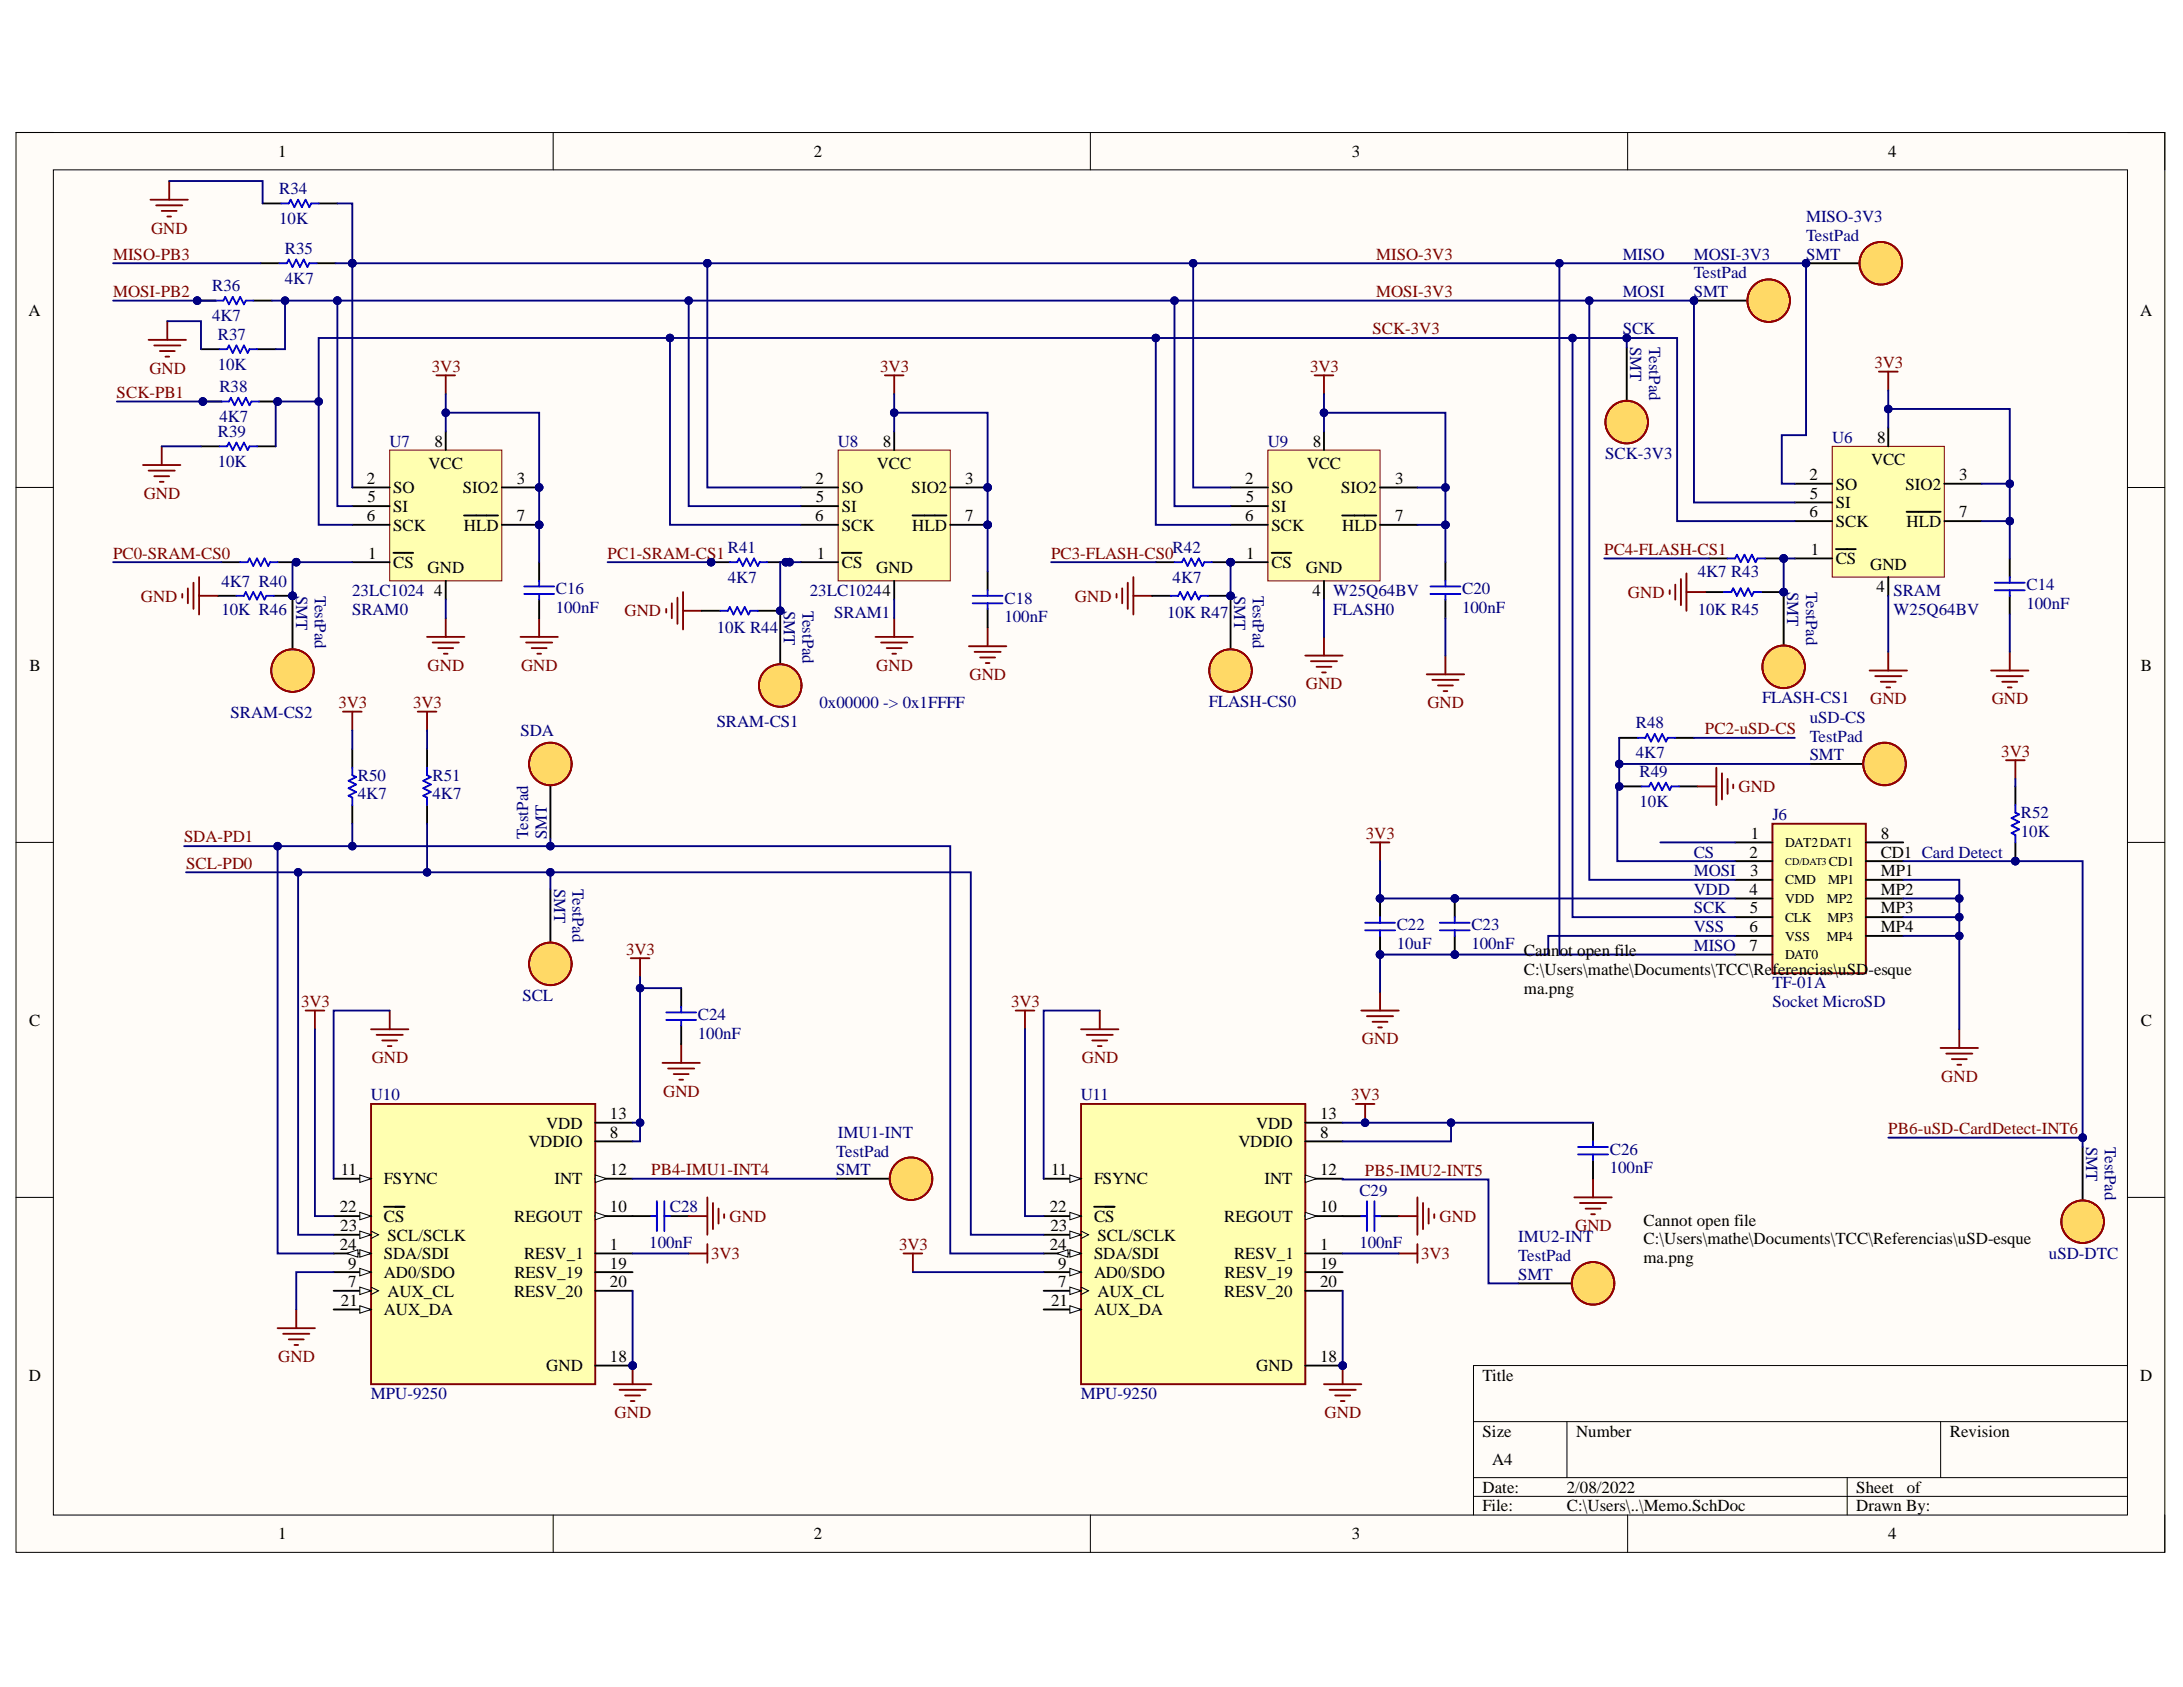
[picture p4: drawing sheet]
<svg xmlns="http://www.w3.org/2000/svg" width="279mm" height="216mm" viewBox="0 0 279 216" stroke-linecap="round" stroke-linejoin="round" font-family="sans-serif">
<defs><g id="words">
<g font-size="2.2">
<text x="35.6" y="20.1">1</text>
<text x="104.2" y="20.1">2</text>
<text x="173" y="20.1">3</text>
<text x="241.7" y="20.1">4</text>
<text x="3.6" y="40.4">A</text>
<text x="273.9" y="40.4">A</text>
<text x="54.8" y="60">VCC</text>
<text x="55.6" y="57.2">8</text>
<text x="112.2" y="60">VCC</text>
<text x="113" y="57.2">8</text>
<text x="167.3" y="60">VCC</text>
<text x="168" y="57.2">8</text>
<text x="239.5" y="59.5">VCC</text>
<text x="240.2" y="56.7">8</text>
<text x="46.9" y="61.9">2</text>
<text x="47" y="64.3">5</text>
<text x="50.3" y="63.1">SO</text>
<text x="50.3" y="65.5">SI</text>
<text x="59.2" y="63.1">SIO2</text>
<text x="66.1" y="61.9">3</text>
<text x="104.4" y="61.9">2</text>
<text x="104.4" y="64.3">5</text>
<text x="107.8" y="63.1">SO</text>
<text x="107.8" y="65.5">SI</text>
<text x="116.7" y="63.1">SIO2</text>
<text x="123.5" y="61.9">3</text>
<text x="159.3" y="61.9">2</text>
<text x="159.4" y="64.3">5</text>
<text x="162.7" y="63.1">SO</text>
<text x="162.7" y="65.5">SI</text>
<text x="171.7" y="63.1">SIO2</text>
<text x="178.5" y="61.9">3</text>
<text x="231.6" y="61.4">2</text>
<text x="231.6" y="63.8">5</text>
<text x="235" y="62.7">SO</text>
<text x="235" y="65">SI</text>
<text x="243.9" y="62.7">SIO2</text>
<text x="250.7" y="61.4">3</text>
<text x="46.9" y="66.7">6</text>
<text x="47.1" y="71.5">1</text>
<text x="50.3" y="67.9">SCK</text>
<text x="59.4" y="67.9">HLD</text>
<text x="66.1" y="66.7">7</text>
<text x="104.3" y="66.7">6</text>
<text x="104.5" y="71.5">1</text>
<text x="107.8" y="67.9">SCK</text>
<text x="116.8" y="67.9">HLD</text>
<text x="123.5" y="66.7">7</text>
<text x="159.3" y="66.7">6</text>
<text x="159.5" y="71.5">1</text>
<text x="162.7" y="67.9">SCK</text>
<text x="171.8" y="67.9">HLD</text>
<text x="178.5" y="66.7">7</text>
<text x="231.6" y="66.2">6</text>
<text x="231.7" y="71">1</text>
<text x="235" y="67.4">SCK</text>
<text x="244" y="67.4">HLD</text>
<text x="250.7" y="66.2">7</text>
<text x="50.3" y="72.7">CS</text>
<text x="54.7" y="73.4">GND</text>
<text x="55.6" y="76.3">4</text>
<text x="107.8" y="72.7">CS</text>
<text x="112.2" y="73.4">GND</text>
<text x="162.7" y="72.7">CS</text>
<text x="167.1" y="73.4">GND</text>
<text x="168" y="76.3">4</text>
<text x="235" y="72.2">CS</text>
<text x="239.4" y="72.9">GND</text>
<text x="240.2" y="75.8">4</text>
<text x="3.8" y="85.8">B</text>
<text x="274" y="85.8">B</text>
<text x="224.1" y="107.3">1</text>
<text x="240.7" y="107.3">8</text>
<text x="223.9" y="109.8">2</text>
<text x="224" y="112.1">3</text>
<text x="240.7" y="109.8">CD1 Card Detect</text>
<text x="240.7" y="112.1">MP1</text>
<text x="223.9" y="114.5">4</text>
<text x="223.9" y="119.3">6</text>
<text x="224" y="116.9">5</text>
<text x="240.7" y="114.5">MP2</text>
<text x="240.7" y="116.9">MP3</text>
<text x="240.7" y="119.3">MP4</text>
<text x="195" y="122.4">Cannot open file</text>
<text x="195" y="124.8">C:\Users\mathe\Documents\TCC\Referencias\uSD-esque</text>
<text x="223.9" y="121.7">7</text>
<text x="3.7" y="131.3">C</text>
<text x="195" y="127.2">ma.png</text>
<text x="274" y="131.3">C</text>
<text x="78.1" y="143.2">13</text>
<text x="168.9" y="143.2">13</text>
<text x="67.6" y="146.8">VDDIO</text>
<text x="69.9" y="144.4">VDD</text>
<text x="78.1" y="145.6">8</text>
<text x="158.5" y="146.8">VDDIO</text>
<text x="160.8" y="144.4">VDD</text>
<text x="168.9" y="145.6">8</text>
<text x="43.5" y="155.2">22</text>
<text x="43.6" y="150.4">11</text>
<text x="49.1" y="151.6">FSYNC</text>
<text x="71" y="151.6">INT</text>
<text x="78.1" y="150.4">12</text>
<text x="78.1" y="155.2">10</text>
<text x="134.4" y="155.2">22</text>
<text x="134.5" y="150.4">11</text>
<text x="140" y="151.6">FSYNC</text>
<text x="161.8" y="151.6">INT</text>
<text x="168.9" y="150.4">12</text>
<text x="168.9" y="155.2">10</text>
<text x="43.5" y="159.9">24</text>
<text x="43.6" y="157.6">23</text>
<text x="49.1" y="156.3">CS</text>
<text x="49.1" y="161.2">SDA/SDI</text>
<text x="49.6" y="158.8">SCL/SCLK</text>
<text x="65.8" y="156.3">REGOUT</text>
<text x="67.1" y="161.2">RESV_1</text>
<text x="78.1" y="159.9">1</text>
<text x="134.4" y="159.9">24</text>
<text x="134.4" y="157.6">23</text>
<text x="140" y="156.3">CS</text>
<text x="140" y="161.2">SDA/SDI</text>
<text x="140.5" y="158.8">SCL/SCLK</text>
<text x="156.7" y="156.3">REGOUT</text>
<text x="158" y="161.2">RESV_1</text>
<text x="168.9" y="159.9">1</text>
<text x="210.3" y="156.9">Cannot open file</text>
<text x="210.3" y="159.2">C:\Users\mathe\Documents\TCC\Referencias\uSD-esque</text>
<text x="210.3" y="161.6">ma.png</text>
<text x="43.6" y="167.1">21</text>
<text x="44.6" y="162.4">9</text>
<text x="44.6" y="164.7">7</text>
<text x="49.1" y="163.5">AD0/SDO</text>
<text x="49.6" y="165.9">AUX_CL</text>
<text x="65.8" y="165.9">RESV_20</text>
<text x="65.8" y="163.5">RESV_19</text>
<text x="78.1" y="162.4">19</text>
<text x="78.1" y="164.7">20</text>
<text x="134.5" y="167.1">21</text>
<text x="135.5" y="162.4">9</text>
<text x="135.5" y="164.7">7</text>
<text x="140" y="163.5">AD0/SDO</text>
<text x="140.5" y="165.9">AUX_CL</text>
<text x="156.7" y="165.9">RESV_20</text>
<text x="156.7" y="163.5">RESV_19</text>
<text x="168.9" y="162.4">19</text>
<text x="168.9" y="164.7">20</text>
<text x="49.1" y="168.3">AUX_DA</text>
<text x="140" y="168.3">AUX_DA</text>
<text x="3.7" y="176.7">D</text>
<text x="69.9" y="175.5">GND</text>
<text x="78.1" y="174.3">18</text>
<text x="160.8" y="175.5">GND</text>
<text x="168.9" y="174.3">18</text>
<text x="189.8" y="176.7">Title</text>
<text x="273.9" y="176.7">D</text>
<text x="189.8" y="183.9">Size</text>
<text x="201.7" y="183.9">Number</text>
<text x="249.6" y="183.9">Revision</text>
<text x="189.8" y="191">Date:</text>
<text x="191" y="187.5">A4</text>
<text x="200.5" y="191">2/08/2022</text>
<text x="237.6" y="191">Sheet</text>
<text x="244" y="191">of</text>
<text x="35.6" y="197">1</text>
<text x="104.2" y="197">2</text>
<text x="173" y="197">3</text>
<text x="189.8" y="193.4">File:</text>
<text x="200.5" y="193.4">C:\Users\..\Memo.SchDoc</text>
<text x="237.6" y="193.4">Drawn By:</text>
<text x="241.7" y="197">4</text>
</g>
<g font-size="2.2" fill="#800000">
<text x="19.3" y="29.9">GND</text>
<text x="14.5" y="33.2">MISO-PB3</text>
<text x="176.1" y="33.2">MISO-3V3</text>
<text x="14.5" y="38">MOSI-PB2</text>
<text x="176.1" y="38">MOSI-3V3</text>
<text x="19.1" y="47.8">GND</text>
<text x="55.3" y="47.6">3V3</text>
<text x="112.7" y="47.6">3V3</text>
<text x="167.7" y="47.6">3V3</text>
<text x="175.7" y="42.8">SCK-3V3</text>
<text x="239.9" y="47.1">3V3</text>
<text x="14.9" y="50.9">SCK-PB1</text>
<text x="18.4" y="63.8">GND</text>
<text x="14.5" y="71.5">PC0-SRAM-CS0</text>
<text x="77.8" y="71.5">PC1-SRAM-CS1</text>
<text x="134.5" y="71.5">PC3-FLASH-CS0</text>
<text x="205.3" y="71">PC4-FLASH-CS1</text>
<text x="18" y="77">GND</text>
<text x="137.6" y="77">GND</text>
<text x="208.4" y="76.5">GND</text>
<text x="79.9" y="78.9">GND</text>
<text x="54.7" y="85.8">GND</text>
<text x="66.7" y="85.8">GND</text>
<text x="112.2" y="85.8">GND</text>
<text x="124.1" y="87">GND</text>
<text x="167.1" y="88.2">GND</text>
<text x="43.3" y="90.6">3V3</text>
<text x="52.9" y="90.6">3V3</text>
<text x="182.7" y="90.6">GND</text>
<text x="218.2" y="93.9">PC2-uSD-CS</text>
<text x="239.4" y="90.1">GND</text>
<text x="254.9" y="90.1">GND</text>
<text x="222.5" y="101.4">GND</text>
<text x="256.1" y="96.8">3V3</text>
<text x="23.6" y="107.8">SDA-PD1</text>
<text x="174.8" y="107.3">3V3</text>
<text x="23.8" y="111.2">SCL-PD0</text>
<text x="80.1" y="122.2">3V3</text>
<text x="38.5" y="128.9">3V3</text>
<text x="129.4" y="128.9">3V3</text>
<text x="47.6" y="136.1">GND</text>
<text x="138.5" y="136.1">GND</text>
<text x="174.3" y="133.6">GND</text>
<text x="84.9" y="140.4">GND</text>
<text x="172.9" y="140.8">3V3</text>
<text x="248.5" y="138.4">GND</text>
<text x="241.7" y="145.1">PB6-uSD-CardDetect-INT6</text>
<text x="83.4" y="150.4">PB4-IMU1-INT4</text>
<text x="174.7" y="150.5">PB5-IMU2-INT5</text>
<text x="91" y="161.2">3V3</text>
<text x="93.4" y="156.3">GND</text>
<text x="115.1" y="159.9">3V3</text>
<text x="181.9" y="161.2">3V3</text>
<text x="184.3" y="156.3">GND</text>
<text x="201.6" y="157.6">GND</text>
<text x="35.6" y="174.3">GND</text>
<text x="78.7" y="181.5">GND</text>
<text x="169.5" y="181.5">GND</text>
</g>
<g font-size="2.2" fill="#000080">
<text x="35.7" y="24.9">R34</text>
<text x="35.7" y="28.7">10K</text>
<text x="231.2" y="28.5">MISO-3V3</text>
<text x="36.5" y="32.5">R35</text>
<text x="207.7" y="33.2">MISO</text>
<text x="216.8" y="35.6">TestPad</text>
<text x="216.8" y="33.2">MOSI-3V3</text>
<text x="231.2" y="30.9">TestPad</text>
<text x="231.2" y="33.2">SMT</text>
<text x="27.1" y="37.3">R36</text>
<text x="27.1" y="41.1">4K7</text>
<text x="36.5" y="36.4">4K7</text>
<text x="207.7" y="38">MOSI</text>
<text x="216.8" y="38">SMT</text>
<text x="27.9" y="43.5">R37</text>
<text x="27.9" y="47.3">10K</text>
<text x="207.7" y="42.8">SCK</text>
<text x="208.7" y="44.4" transform="rotate(90 208.7 44.4)">SMT</text>
<text x="211.1" y="44.4" transform="rotate(90 211.1 44.4)">TestPad</text>
<text x="28.1" y="50.2">R38</text>
<text x="27.9" y="55.9">R39</text>
<text x="27.9" y="59.8">10K</text>
<text x="28.1" y="54">4K7</text>
<text x="49.9" y="57.2">U7</text>
<text x="107.2" y="57.2">U8</text>
<text x="162.3" y="57.2">U9</text>
<text x="205.4" y="58.7">SCK-3V3</text>
<text x="234.5" y="56.7">U6</text>
<text x="93.2" y="70.8">R41</text>
<text x="150.1" y="70.8">R42</text>
<text x="28.3" y="75.1">4K7 R40</text>
<text x="37.9" y="76.3" transform="rotate(90 37.9 76.3)">SMT</text>
<text x="40.3" y="76.3" transform="rotate(90 40.3 76.3)">TestPad</text>
<text x="45.1" y="76.3">23LC1024</text>
<text x="71.1" y="76">C16</text>
<text x="93.2" y="74.6">4K7</text>
<text x="103.7" y="76.3">23LC10244</text>
<text x="128.6" y="77.2">C18</text>
<text x="150.1" y="74.6">4K7</text>
<text x="158" y="76.3" transform="rotate(90 158 76.3)">SMT</text>
<text x="160.4" y="76.3" transform="rotate(90 160.4 76.3)">TestPad</text>
<text x="170.6" y="76.3">W25Q64BV</text>
<text x="187.1" y="76">C20</text>
<text x="217.3" y="73.9">4K7 R43</text>
<text x="228.7" y="75.8" transform="rotate(90 228.7 75.8)">SMT</text>
<text x="231.2" y="75.8" transform="rotate(90 231.2 75.8)">TestPad</text>
<text x="242.4" y="76.3">SRAM</text>
<text x="259.4" y="75.6">C14</text>
<text x="259.4" y="78">100nF</text>
<text x="28.3" y="78.7">10K R46</text>
<text x="45.1" y="78.7">SRAM0</text>
<text x="71.1" y="78.4">100nF</text>
<text x="91.7" y="81">10K R44</text>
<text x="100.3" y="78.2" transform="rotate(90 100.3 78.2)">SMT</text>
<text x="102.7" y="78.2" transform="rotate(90 102.7 78.2)">TestPad</text>
<text x="106.8" y="79.1">SRAM1</text>
<text x="128.6" y="79.6">100nF</text>
<text x="149.4" y="79.1">10K R47</text>
<text x="170.6" y="78.7">FLASH0</text>
<text x="187.1" y="78.4">100nF</text>
<text x="217.3" y="78.7">10K R45</text>
<text x="242.4" y="78.7">W25Q64BV</text>
<text x="29.5" y="91.8">SRAM-CS2</text>
<text x="66.6" y="94.2">SDA</text>
<text x="91.7" y="93">SRAM-CS1</text>
<text x="104.9" y="90.6">0x00000 -&gt; 0x1FFFF</text>
<text x="154.7" y="90.5">FLASH-CS0</text>
<text x="209.4" y="93.2">R48</text>
<text x="225.5" y="90">FLASH-CS1</text>
<text x="231.6" y="94.9">TestPad</text>
<text x="231.6" y="92.5">uSD-CS</text>
<text x="45.8" y="99.9">R50</text>
<text x="55.4" y="99.9">R51</text>
<text x="209.4" y="97.1">4K7</text>
<text x="209.8" y="99.5">R49</text>
<text x="231.6" y="97.3">SMT</text>
<text x="45.8" y="102.3">4K7</text>
<text x="55.4" y="102.3">4K7</text>
<text x="67.6" y="107.3" transform="rotate(-90 67.6 107.3)">TestPad</text>
<text x="70" y="107.3" transform="rotate(-90 70 107.3)">SMT</text>
<text x="209.8" y="103.3">10K</text>
<text x="226.8" y="105">J6</text>
<text x="258.6" y="104.7">R52</text>
<text x="258.6" y="107.1">10K</text>
<text x="70.9" y="113.8" transform="rotate(90 70.9 113.8)">SMT</text>
<text x="73.3" y="113.8" transform="rotate(90 73.3 113.8)">TestPad</text>
<text x="216.8" y="109.8">CS</text>
<text x="216.8" y="112.1">MOSI</text>
<text x="178.8" y="119.1">C22</text>
<text x="188.3" y="119.1">C23</text>
<text x="216.8" y="114.5">VDD</text>
<text x="216.8" y="116.9">SCK</text>
<text x="216.8" y="119.3">VSS</text>
<text x="178.8" y="121.5">10uF</text>
<text x="188.3" y="121.5">100nF</text>
<text x="216.8" y="121.7">MISO</text>
<text x="66.9" y="128.1">SCL</text>
<text x="89.3" y="130.6">C24</text>
<text x="226.8" y="126.5">TF-01A</text>
<text x="226.8" y="128.9">Socket MicroSD</text>
<text x="89.3" y="132.9">100nF</text>
<text x="47.4" y="140.8">U10</text>
<text x="138.3" y="140.8">U11</text>
<text x="107" y="148">TestPad</text>
<text x="107.2" y="145.6">IMU1-INT</text>
<text x="206" y="147.8">C26</text>
<text x="267" y="146.8" transform="rotate(90 267 146.8)">SMT</text>
<text x="269.4" y="146.8" transform="rotate(90 269.4 146.8)">TestPad</text>
<text x="85.7" y="155.2">C28</text>
<text x="107" y="150.4">SMT</text>
<text x="174" y="153">C29</text>
<text x="206" y="150.1">100nF</text>
<text x="83.1" y="159.7">100nF</text>
<text x="174" y="159.7">100nF</text>
<text x="194.3" y="161.4">TestPad</text>
<text x="194.3" y="159">IMU2-INT</text>
<text x="262.2" y="161.2">uSD-DTC</text>
<text x="194.3" y="163.8">SMT</text>
<text x="47.4" y="179.1">MPU-9250</text>
<text x="138.3" y="179.1">MPU-9250</text>
</g>
<g font-size="1.7">
<text x="228.5" y="108.4">DAT2DAT1</text>
<text x="228.5" y="113.2">CMD</text>
<text x="234" y="113.2">MP1</text>
<text x="234.1" y="110.8">CD1</text>
<text x="228.5" y="115.6">VDD</text>
<text x="228.5" y="118">CLK</text>
<text x="233.8" y="115.6">MP2</text>
<text x="233.9" y="118">MP3</text>
<text x="228.5" y="120.4">VSS</text>
<text x="228.5" y="122.7">DAT0</text>
<text x="233.8" y="120.4">MP4</text>
</g>
<text font-size="1.3" x="228.5" y="110.6">CD/DAT3</text>
</g></defs>
<path d="M2.1 17h275v181.7h-275z" fill-rule="evenodd" fill="#fffcf8"/>
<path d="M2.1 17h275v181.7h-275z" fill="none" stroke="#000" stroke-width=".13"/>
<path d="M6.8 21.7h265.5v172.2h-265.5z" fill-rule="evenodd" fill="#fffcf8"/>
<g fill="none" stroke="#000" stroke-width=".13">
<path d="M2 17h4.8M70.8 17v4.7M139.6 17v4.7M208.3 17v4.7M272.3 17h4.8v4.7M6.8 21.7h265.5v172.2h-265.5zM2 62.4h4.8M272.3 62.4h4.8M2 107.8h4.8M272.3 107.8h4.8M2 153.2h4.8M272.3 153.2h4.8"/>
<path d="M272.3 174.8h-83.7v19.1M70.8 193.9v4.8M139.6 193.9v4.8M188.6 181.9h83.7M188.6 189.1h83.7M188.6 191.5h83.7M200.5 181.9v7.2M208.3 193.9v4.8M236.4 189.1v4.8M248.4 181.9v7.2M277.1 193.9v4.8"/>
</g>
<g fill="none" stroke="#800000" stroke-width=".24">
<path d="M168.3 48h2.3M169.5 48v2.4M57 79.1v2.4M69 79.1v2.4M114.4 79.1v2.4M54.7 81.5h4.7M55.4 82.2h3.3M56.1 82.9h1.9M56.8 83.7h.5M66.6 81.5h4.8M67.3 82.2h3.4M68 82.9h2"/>
<path d="M68.8 83.7h.4M112.1 81.5h4.7M112.8 82.2h3.3M113.5 82.9h1.9M114.2 83.7h.5M124 82.7h4.8M124.7 83.4h3.4M125.4 84.1h2M126.2 84.9h.4M126.4 80.3v2.4M167.1 83.9h4.7M167.8 84.6h3.3"/>
<path d="M168.5 85.3h1.9M169.2 86.1h.5M169.5 81.5v2.4M182.6 86.3h4.8M183.3 87h3.4M184 87.7h2M184.8 88.4h.4M185 83.9v2.4M84.8 136h4.8M85.5 136.7h3.4M86.2 137.5h1.9M86.9 138.2h.5"/>
<path d="M87.2 133.6v2.4"/>
</g>
<path d="M45.1 95.9v2.3M54.7 95.9v2.3M45.1 103v2.4M54.7 103v2.4" fill="none" stroke="#000" stroke-width=".24"/>
<path d="M45.1 98.2v1l.5 .2-1 .5 1 .5-1 .5 1 .5-1 .4 .5 .3v.9M54.7 98.2v1l.4 .2-.9 .5 .9 .5-.9 .5 .9 .5-.9 .4 .5 .3v.9" fill="none" stroke="#00f" stroke-width=".24"/>
<circle cx="69" cy="62.4" r=".48" fill="#000080"/>
<circle cx="69" cy="62.4" r=".48" fill="none" stroke="#000080" stroke-width=".13"/>
<circle cx="69" cy="67.2" r=".48" fill="#000080"/>
<circle cx="69" cy="67.2" r=".48" fill="none" stroke="#000080" stroke-width=".13"/>
<path d="M49.9 57.6h14.3v16.7h-14.3z" fill-rule="evenodd" fill="#ffffb0"/>
<path d="M49.9 57.6h14.3v16.7h-14.3z" fill="none" stroke="#800000" stroke-width=".13"/>
<path d="M45.1 71.9h4.8M45.1 62.4h4.8M50.4 70.8h2.5M64.2 62.4h4.8" fill="none" stroke="#000" stroke-width=".24"/>
<circle cx="69" cy="62.4" r=".48" fill="#000080"/>
<circle cx="69" cy="62.4" r=".48" fill="none" stroke="#000080" stroke-width=".13"/>
<path d="M45.1 64.8h4.8M45.1 67.2h4.8M57 74.3v2.4M59.4 66h4.3M64.2 67.2h4.8" fill="none" stroke="#000" stroke-width=".24"/>
<circle cx="69" cy="67.2" r=".48" fill="#000080"/>
<circle cx="69" cy="67.2" r=".48" fill="none" stroke="#000080" stroke-width=".13"/>
<path d="M57 55.2v2.4" fill="none" stroke="#000" stroke-width=".24"/>
<circle cx="126.4" cy="62.4" r=".48" fill="#000080"/>
<circle cx="126.4" cy="62.4" r=".48" fill="none" stroke="#000080" stroke-width=".13"/>
<circle cx="126.4" cy="67.2" r=".48" fill="#000080"/>
<circle cx="126.4" cy="67.2" r=".48" fill="none" stroke="#000080" stroke-width=".13"/>
<path d="M107.3 57.6h14.3v16.7h-14.3z" fill-rule="evenodd" fill="#ffffb0"/>
<path d="M107.3 57.6h14.3v16.7h-14.3z" fill="none" stroke="#800000" stroke-width=".13"/>
<path d="M102.5 71.9h4.8M102.5 62.4h4.8M107.7 70.8h2.6M121.6 62.4h4.8" fill="none" stroke="#000" stroke-width=".24"/>
<circle cx="126.4" cy="62.4" r=".48" fill="#000080"/>
<circle cx="126.4" cy="62.4" r=".48" fill="none" stroke="#000080" stroke-width=".13"/>
<path d="M102.5 64.8h4.8M102.5 67.2h4.8M114.4 74.3v2.4M116.8 66h4.3M121.6 67.2h4.8" fill="none" stroke="#000" stroke-width=".24"/>
<circle cx="126.4" cy="67.2" r=".48" fill="#000080"/>
<circle cx="126.4" cy="67.2" r=".48" fill="none" stroke="#000080" stroke-width=".13"/>
<path d="M114.4 55.2v2.4" fill="none" stroke="#000" stroke-width=".24"/>
<circle cx="157.5" cy="71.9" r=".48" fill="#000080"/>
<circle cx="157.5" cy="71.9" r=".48" fill="none" stroke="#000080" stroke-width=".13"/>
<path d="M162.3 57.6h14.3v16.7h-14.3z" fill-rule="evenodd" fill="#ffffb0"/>
<path d="M162.3 57.6h14.3v16.7h-14.3z" fill="none" stroke="#800000" stroke-width=".13"/>
<path d="M157.5 71.9h4.8M162.8 70.8h2.5" fill="none" stroke="#000" stroke-width=".24"/>
<circle cx="157.5" cy="71.9" r=".48" fill="#000080"/>
<circle cx="157.5" cy="71.9" r=".48" fill="none" stroke="#000080" stroke-width=".13"/>
<path d="M169.5 55.2v2.4M157.5 62.4h4.8M157.5 64.8h4.8M157.5 67.2h4.8M169.5 74.3v2.4M171.8 66h4.3M176.6 62.4h4.8M176.6 67.2h4.8" fill="none" stroke="#000" stroke-width=".24"/>
<path d="M234.5 57.1h14.4v16.8h-14.4z" fill-rule="evenodd" fill="#ffffb0"/>
<path d="M234.5 57.1h14.4v16.8h-14.4z" fill="none" stroke="#800000" stroke-width=".13"/>
<g fill="none" stroke="#000" stroke-width=".24">
<path d="M241.7 54.7v2.4M69 71.9v2.4M69 76.7v2.4M229.7 71.5h4.8M229.7 61.9h4.8M229.7 64.3h4.8M229.7 66.7h4.8M235 70.3h2.5M241.7 73.9v2.4M244 65.5h4.4M248.9 61.9h4.7M248.9 66.7h4.7"/>
<path d="M257.2 71.5v2.4M257.2 76.3v2.3M87.2 126.5v2.4M87.2 131.2v2.4"/>
</g>
<path d="M240.5 47.6h2.4M241.7 47.6v2.3M239.3 85.8h4.8M240 86.5h3.4M240.7 87.3h1.9M241.4 88h.5M241.7 83.4v2.4M254.8 85.8h4.8M255.5 86.5h3.4M256.3 87.3h1.9M257 88h.5M257.2 83.4v2.4" fill="none" stroke="#800000" stroke-width=".24"/>
<path d="M67.1 76h3.8M67.1 75.1h3.8M69 74.3v.8M69 76v.7M255.3 75.5h3.8M255.3 74.6h3.8M257.2 73.9v.7M257.2 75.5v.8M85.3 130.5h3.8M85.3 129.6h3.8M87.2 128.9v.7M87.2 130.5v.7" fill="none" stroke="#00f" stroke-width=".24"/>
<path d="M226.9 105.4h11.9v19.2h-11.9z" fill-rule="evenodd" fill="#ffffb0"/>
<g fill="none" stroke="#800000" stroke-width=".24">
<path d="M175.4 107.8h2.4M176.6 107.8v2.4M226.9 105.4h11.9v19.2h-11.9zM174.2 129.3h4.8M175 130h3.3M175.7 130.8h1.9M176.4 131.5h.5M176.6 126.9v2.4M248.4 134.1h4.8M249.1 134.8h3.3M249.8 135.5h1.9M250.5 136.3h.5"/>
<path d="M250.8 131.7v2.4"/>
</g>
<g fill="none" stroke="#000" stroke-width=".24">
<path d="M222.1 107.8h4.8M222.1 110.2h4.8M222.1 112.6h4.8M222.1 115h4.8M222.1 117.4h4.8M222.1 119.8h4.8M238.8 107.8h4.8M238.8 110.2h4.8M238.8 112.6h4.8M238.8 115h4.8M238.8 117.4h4.8M238.8 119.8h4.8"/>
<path d="M222.1 122.2h4.8"/>
</g>
<circle cx="176.6" cy="115" r=".48" fill="#000080"/>
<circle cx="176.6" cy="115" r=".48" fill="none" stroke="#000080" stroke-width=".13"/>
<circle cx="176.6" cy="122.2" r=".48" fill="#000080"/>
<circle cx="176.6" cy="122.2" r=".48" fill="none" stroke="#000080" stroke-width=".13"/>
<path d="M176.6 115v2.4" fill="none" stroke="#000" stroke-width=".24"/>
<circle cx="176.6" cy="115" r=".48" fill="#000080"/>
<circle cx="176.6" cy="115" r=".48" fill="none" stroke="#000080" stroke-width=".13"/>
<path d="M176.6 119.8v2.4" fill="none" stroke="#000" stroke-width=".24"/>
<circle cx="176.6" cy="122.2" r=".48" fill="#000080"/>
<circle cx="176.6" cy="122.2" r=".48" fill="none" stroke="#000080" stroke-width=".13"/>
<path d="M174.7 119.1h3.8M174.7 118.1h3.8M176.6 117.4v.7M176.6 119.1v.7" fill="none" stroke="#00f" stroke-width=".24"/>
<circle cx="186.2" cy="115" r=".48" fill="#000080"/>
<circle cx="186.2" cy="115" r=".48" fill="none" stroke="#000080" stroke-width=".13"/>
<circle cx="186.2" cy="122.2" r=".48" fill="#000080"/>
<circle cx="186.2" cy="122.2" r=".48" fill="none" stroke="#000080" stroke-width=".13"/>
<path d="M186.2 115v2.4" fill="none" stroke="#000" stroke-width=".24"/>
<circle cx="186.2" cy="115" r=".48" fill="#000080"/>
<circle cx="186.2" cy="115" r=".48" fill="none" stroke="#000080" stroke-width=".13"/>
<path d="M186.2 119.8v2.4" fill="none" stroke="#000" stroke-width=".24"/>
<circle cx="186.2" cy="122.2" r=".48" fill="#000080"/>
<circle cx="186.2" cy="122.2" r=".48" fill="none" stroke="#000080" stroke-width=".13"/>
<path d="M184.3 119.1h3.8M184.3 118.1h3.8M186.2 117.4v.7M186.2 119.1v.7" fill="none" stroke="#00f" stroke-width=".24"/>
<circle cx="257.9" cy="110.2" r=".48" fill="#000080"/>
<circle cx="257.9" cy="110.2" r=".48" fill="none" stroke="#000080" stroke-width=".13"/>
<path d="M257.9 100.6v2.4M257.9 107.8v2.4" fill="none" stroke="#000" stroke-width=".24"/>
<circle cx="257.9" cy="110.2" r=".48" fill="#000080"/>
<circle cx="257.9" cy="110.2" r=".48" fill="none" stroke="#000080" stroke-width=".13"/>
<path d="M257.9 103v1l.5 .2-.9 .5 .9 .5-.9 .5 .9 .4-.9 .5 .4 .3v.9" fill="none" stroke="#00f" stroke-width=".24"/>
<path d="M55.9 48h2.3M57 48v2.4M113.3 48h2.3M114.4 48v2.4M256.8 97.3h2.3M257.9 97.3v2.4" fill="none" stroke="#800000" stroke-width=".24"/>
<circle cx="81" cy="174.8" r=".48" fill="#000080"/>
<circle cx="81" cy="174.8" r=".48" fill="none" stroke="#000080" stroke-width=".13"/>
<path d="M47.5 141.3h28.7v35.8h-28.7z" fill-rule="evenodd" fill="#ffffb0"/>
<path d="M47.5 141.3h28.7v35.8h-28.7z" fill="none" stroke="#800000" stroke-width=".24"/>
<path d="M42.7 150.9h4.8" fill="none" stroke="#000" stroke-width=".24"/>
<path d="M46 150.4l1.5 .5-1.5 .4z" fill="#f8fcff"/>
<path d="M46 150.4l1.5 .5-1.5 .4z" fill="none" stroke="#000" stroke-width=".13"/>
<path d="M42.7 155.6h4.8" fill="none" stroke="#000" stroke-width=".24"/>
<path d="M46 155.2l1.5 .4-1.5 .5z" fill="#f8fcff"/>
<path d="M46 155.2l1.5 .4-1.5 .5z" fill="none" stroke="#000" stroke-width=".13"/>
<path d="M42.7 158h4.8M49.2 154.4h2.6" fill="none" stroke="#000" stroke-width=".24"/>
<path d="M46 157.5l1.5 .5-1.5 .5z" fill="#f8fcff"/>
<path d="M46 157.5l1.5 .5-1.5 .5zM47.5 157.5l.9 .5-.9 .5" fill="none" stroke="#000" stroke-width=".13"/>
<path d="M42.7 160.4h4.8" fill="none" stroke="#000" stroke-width=".24"/>
<path d="M46 159.9l1.5 .5-1.5 .5z" fill="#f8fcff"/>
<path d="M46 159.9l1.5 .5-1.5 .5z" fill="none" stroke="#000" stroke-width=".13"/>
<path d="M44.4 160.4l1.4-.5v1z" fill="#f8fcff"/>
<path d="M44.4 160.4l1.4-.5v1z" fill="none" stroke="#000" stroke-width=".13"/>
<path d="M42.7 162.8h4.8" fill="none" stroke="#000" stroke-width=".24"/>
<path d="M46 162.3l1.5 .5-1.5 .5z" fill="#f8fcff"/>
<path d="M46 162.3l1.5 .5-1.5 .5z" fill="none" stroke="#000" stroke-width=".13"/>
<path d="M42.7 165.2h4.8" fill="none" stroke="#000" stroke-width=".24"/>
<path d="M46 164.7l1.5 .5-1.5 .5z" fill="#f8fcff"/>
<path d="M46 164.7l1.5 .5-1.5 .5zM47.5 164.7l.9 .5-.9 .5" fill="none" stroke="#000" stroke-width=".13"/>
<path d="M42.7 167.6h4.8" fill="none" stroke="#000" stroke-width=".24"/>
<path d="M46 167.1l1.5 .5-1.5 .5z" fill="#f8fcff"/>
<path d="M46 167.1l1.5 .5-1.5 .5z" fill="none" stroke="#000" stroke-width=".13"/>
<path d="M76.2 143.7h4.8M76.2 146.1h4.8M76.2 150.9h4.8" fill="none" stroke="#000" stroke-width=".24"/>
<path d="M76.2 150.4l1.4 .5-1.4 .4z" fill="#f8fcff"/>
<path d="M76.2 150.4l1.4 .5-1.4 .4z" fill="none" stroke="#000" stroke-width=".13"/>
<path d="M76.2 155.6h4.8" fill="none" stroke="#000" stroke-width=".24"/>
<path d="M76.2 155.2l1.4 .4-1.4 .5z" fill="#f8fcff"/>
<path d="M76.2 155.2l1.4 .4-1.4 .5z" fill="none" stroke="#000" stroke-width=".13"/>
<path d="M76.2 160.4h4.8M76.2 162.8h4.8M76.2 165.2h4.8M76.2 174.8h4.8" fill="none" stroke="#000" stroke-width=".24"/>
<circle cx="81" cy="174.8" r=".48" fill="#000080"/>
<circle cx="81" cy="174.8" r=".48" fill="none" stroke="#000080" stroke-width=".13"/>
<path d="M43.9 91.1h2.4M45.1 91.1v2.4M53.5 91.1h2.4M54.7 91.1v2.4M80.7 122.6h2.4M81.9 122.6v2.4M78.6 177.1h4.8M79.3 177.9h3.3M80 178.6h1.9M80.7 179.3h.5M81 174.8v2.3" fill="none" stroke="#800000" stroke-width=".24"/>
<circle cx="81" cy="174.8" r=".48" fill="#000080"/>
<circle cx="81" cy="174.8" r=".48" fill="none" stroke="#000080" stroke-width=".13"/>
<path d="M81 155.6h2.4M85.7 155.6h2.4M203.9 143.7v2.4M203.9 148.5v2.4" fill="none" stroke="#000" stroke-width=".24"/>
<path d="M83.4 155.6h.7M84.1 153.7v3.8M85 153.7v3.8M85 155.6h.7M202 147.7h3.8M202 146.8h3.8M203.9 146.1v.7M203.9 147.7v.8" fill="none" stroke="#00f" stroke-width=".24"/>
<g fill="none" stroke="#800000" stroke-width=".24">
<path d="M39.1 129.3h2.4M40.3 129.3v2.4M47.5 131.7h4.8M48.2 132.4h3.4M48.9 133.2h1.9M49.6 133.9h.5M49.9 129.3v2.4M88.1 155.6h2.4M90.5 153.2v4.8M91.3 154v3.3M92 154.7v1.9M92.7 155.4v.5"/>
<path d="M201.5 153.2h4.8M202.2 154h3.4M202.9 154.7h2M203.7 155.4h.4M203.9 150.9v2.3"/>
</g>
<circle cx="171.8" cy="174.8" r=".48" fill="#000080"/>
<circle cx="171.8" cy="174.8" r=".48" fill="none" stroke="#000080" stroke-width=".13"/>
<path d="M138.4 141.3h28.7v35.8h-28.7z" fill-rule="evenodd" fill="#ffffb0"/>
<path d="M138.4 141.3h28.7v35.8h-28.7z" fill="none" stroke="#800000" stroke-width=".24"/>
<path d="M133.6 150.9h4.8" fill="none" stroke="#000" stroke-width=".24"/>
<path d="M136.9 150.4l1.5 .5-1.5 .4z" fill="#f8fcff"/>
<path d="M136.9 150.4l1.5 .5-1.5 .4z" fill="none" stroke="#000" stroke-width=".13"/>
<path d="M133.6 155.6h4.8" fill="none" stroke="#000" stroke-width=".24"/>
<path d="M136.9 155.2l1.5 .4-1.5 .5z" fill="#f8fcff"/>
<path d="M136.9 155.2l1.5 .4-1.5 .5z" fill="none" stroke="#000" stroke-width=".13"/>
<path d="M133.6 158h4.8M140 154.4h2.7" fill="none" stroke="#000" stroke-width=".24"/>
<path d="M136.9 157.5l1.5 .5-1.5 .5z" fill="#f8fcff"/>
<path d="M136.9 157.5l1.5 .5-1.5 .5zM138.4 157.5l.9 .5-.9 .5" fill="none" stroke="#000" stroke-width=".13"/>
<path d="M133.6 160.4h4.8" fill="none" stroke="#000" stroke-width=".24"/>
<path d="M136.9 159.9l1.5 .5-1.5 .5z" fill="#f8fcff"/>
<path d="M136.9 159.9l1.5 .5-1.5 .5z" fill="none" stroke="#000" stroke-width=".13"/>
<path d="M135.3 160.4l1.4-.5v1z" fill="#f8fcff"/>
<path d="M135.3 160.4l1.4-.5v1z" fill="none" stroke="#000" stroke-width=".13"/>
<path d="M133.6 162.8h4.8" fill="none" stroke="#000" stroke-width=".24"/>
<path d="M136.9 162.3l1.5 .5-1.5 .5z" fill="#f8fcff"/>
<path d="M136.9 162.3l1.5 .5-1.5 .5z" fill="none" stroke="#000" stroke-width=".13"/>
<path d="M133.6 165.2h4.8" fill="none" stroke="#000" stroke-width=".24"/>
<path d="M136.9 164.7l1.5 .5-1.5 .5z" fill="#f8fcff"/>
<path d="M136.9 164.7l1.5 .5-1.5 .5zM138.4 164.7l.9 .5-.9 .5" fill="none" stroke="#000" stroke-width=".13"/>
<path d="M133.6 167.6h4.8" fill="none" stroke="#000" stroke-width=".24"/>
<path d="M136.9 167.1l1.5 .5-1.5 .5z" fill="#f8fcff"/>
<path d="M136.9 167.1l1.5 .5-1.5 .5z" fill="none" stroke="#000" stroke-width=".13"/>
<path d="M167.1 143.7h4.7M167.1 146.1h4.7M167.1 150.9h4.7" fill="none" stroke="#000" stroke-width=".24"/>
<path d="M167.1 150.4l1.4 .5-1.4 .4z" fill="#f8fcff"/>
<path d="M167.1 150.4l1.4 .5-1.4 .4z" fill="none" stroke="#000" stroke-width=".13"/>
<path d="M167.1 155.6h4.7" fill="none" stroke="#000" stroke-width=".24"/>
<path d="M167.1 155.2l1.4 .4-1.4 .5z" fill="#f8fcff"/>
<path d="M167.1 155.2l1.4 .4-1.4 .5z" fill="none" stroke="#000" stroke-width=".13"/>
<path d="M167.1 160.4h4.7M167.1 162.8h4.7M167.1 165.2h4.7M167.1 174.8h4.7" fill="none" stroke="#000" stroke-width=".24"/>
<circle cx="171.8" cy="174.8" r=".48" fill="#000080"/>
<circle cx="171.8" cy="174.8" r=".48" fill="none" stroke="#000080" stroke-width=".13"/>
<path d="M169.5 177.1h4.7M170.2 177.9h3.3M170.9 178.6h1.9M171.6 179.3h.5M171.8 174.8v2.3" fill="none" stroke="#800000" stroke-width=".24"/>
<circle cx="171.8" cy="174.8" r=".48" fill="#000080"/>
<circle cx="171.8" cy="174.8" r=".48" fill="none" stroke="#000080" stroke-width=".13"/>
<path d="M171.8 155.6h2.4M176.6 155.6h2.4" fill="none" stroke="#000" stroke-width=".24"/>
<path d="M174.2 155.6h.8M175 153.7v3.9M175.9 153.7v3.9M175.9 155.6h.7" fill="none" stroke="#00f" stroke-width=".24"/>
<g fill="none" stroke="#800000" stroke-width=".24">
<path d="M130 129.3h2.4M131.2 129.3v2.4M138.4 131.7h4.7M139.1 132.4h3.3M139.8 133.2h1.9M140.5 133.9h.5M140.8 129.3v2.4M179 155.6h2.4M181.4 153.2v4.8M182.1 154v3.3M182.8 154.7v1.9M183.6 155.4v.5"/>
<path d="M35.5 170h4.8M36.2 170.7h3.4M37 171.4h1.9M37.7 172.1h.5M37.9 167.6v2.4M115.6 160.4h2.4M116.8 160.4v2.4"/>
</g>
<circle cx="25.2" cy="38.5" r=".48" fill="#000080"/>
<circle cx="25.2" cy="38.5" r=".48" fill="none" stroke="#000080" stroke-width=".13"/>
<path d="M25.2 38.5h2.4" fill="none" stroke="#000" stroke-width=".24"/>
<circle cx="25.2" cy="38.5" r=".48" fill="#000080"/>
<circle cx="25.2" cy="38.5" r=".48" fill="none" stroke="#000080" stroke-width=".13"/>
<path d="M32.4 38.5h2.4" fill="none" stroke="#000" stroke-width=".24"/>
<path d="M27.6 38.5h1l.2-.5 .5 .9 .5-.9 .5 .9 .4-.9 .5 .9 .3-.4h.9" fill="none" stroke="#00f" stroke-width=".24"/>
<circle cx="26" cy="51.4" r=".48" fill="#000080"/>
<circle cx="26" cy="51.4" r=".48" fill="none" stroke="#000080" stroke-width=".13"/>
<circle cx="35.5" cy="51.4" r=".48" fill="#000080"/>
<circle cx="35.5" cy="51.4" r=".48" fill="none" stroke="#000080" stroke-width=".13"/>
<path d="M26 51.4h2.3" fill="none" stroke="#000" stroke-width=".24"/>
<circle cx="26" cy="51.4" r=".48" fill="#000080"/>
<circle cx="26" cy="51.4" r=".48" fill="none" stroke="#000080" stroke-width=".13"/>
<path d="M33.1 51.4h2.4" fill="none" stroke="#000" stroke-width=".24"/>
<circle cx="35.5" cy="51.4" r=".48" fill="#000080"/>
<circle cx="35.5" cy="51.4" r=".48" fill="none" stroke="#000080" stroke-width=".13"/>
<path d="M28.3 51.4h1l.2-.5 .5 1 .5-1 .5 1 .5-1 .4 1 .3-.5h.9" fill="none" stroke="#00f" stroke-width=".24"/>
<path d="M90.5 159.2v2.4M88.1 160.4h2.4" fill="none" stroke="#800000" stroke-width=".24"/>
<circle cx="37.9" cy="71.9" r=".48" fill="#000080"/>
<circle cx="37.9" cy="71.9" r=".48" fill="none" stroke="#000080" stroke-width=".13"/>
<path d="M35.5 71.9h2.4" fill="none" stroke="#000" stroke-width=".24"/>
<circle cx="37.9" cy="71.9" r=".48" fill="#000080"/>
<circle cx="37.9" cy="71.9" r=".48" fill="none" stroke="#000080" stroke-width=".13"/>
<path d="M28.3 71.9h2.4" fill="none" stroke="#000" stroke-width=".24"/>
<path d="M30.7 71.9h1l.2-.4 .5 .9 .5-.9 .5 .9 .5-.9 .4 .9 .3-.5h.9" fill="none" stroke="#00f" stroke-width=".24"/>
<circle cx="37.4" cy="76.3" r=".48" fill="#000080"/>
<circle cx="37.4" cy="76.3" r=".48" fill="none" stroke="#000080" stroke-width=".13"/>
<path d="M27.9 76.3h2.4M35 76.3h2.4" fill="none" stroke="#000" stroke-width=".24"/>
<circle cx="37.4" cy="76.3" r=".48" fill="#000080"/>
<circle cx="37.4" cy="76.3" r=".48" fill="none" stroke="#000080" stroke-width=".13"/>
<path d="M30.3 76.3h.9l.3-.5 .4 .9 .5-.9 .5 .9 .5-.9 .5 .9 .2-.4h.9M220.6 75.8h1l.2-.5 .5 1 .5-1 .5 1 .4-1 .5 1 .3-.5h.9" fill="none" stroke="#00f" stroke-width=".24"/>
<g fill="none" stroke="#800000" stroke-width=".24">
<path d="M23.3 76v.5M24 75.3v1.9M24.8 74.6v3.3M25.5 73.9v4.7M25.5 76.3h2.4M85.3 77.9v.5M86 77.2v1.9M86.7 76.5v3.3M87.4 75.8v4.8M87.4 78.2h2.4M142.9 76v.5M143.6 75.3v1.9"/>
<path d="M144.3 74.6v3.3M145.1 76.3h2.3M145.1 73.9v4.7M213.7 75.5v.5M214.4 74.8v1.9M215.1 74.1v3.4M215.8 73.4v4.8M215.8 75.8h2.4"/>
</g>
<path d="M218.2 75.8h2.4M225.4 75.8h2.4" fill="none" stroke="#000" stroke-width=".24"/>
<circle cx="228.3" cy="71.5" r=".48" fill="#000080"/>
<circle cx="228.3" cy="71.5" r=".48" fill="none" stroke="#000080" stroke-width=".13"/>
<path d="M225.9 71.5h2.4" fill="none" stroke="#000" stroke-width=".24"/>
<circle cx="228.3" cy="71.5" r=".48" fill="#000080"/>
<circle cx="228.3" cy="71.5" r=".48" fill="none" stroke="#000080" stroke-width=".13"/>
<g fill="none" stroke="#000" stroke-width=".24">
<path d="M25.7 44.7h2.4M25.7 57.1h2.4M32.9 44.7h2.4M32.9 57.1h2.4M126.4 73.1v2.4M126.4 77.9v2.4M185 71.9v2.4M185 76.7v2.4M218.7 71.5h2.4M207.2 94.4h2.4M214.4 94.4h2.4M207.7 100.6h2.4"/>
<path d="M214.9 100.6h2.4"/>
</g>
<g fill="none" stroke="#00f" stroke-width=".24">
<path d="M28.1 44.7h1l.2-.5 .5 1 .5-1 .4 1 .5-1 .5 1 .2-.5h1M28.1 57.1h1l.2-.5 .5 1 .5-1 .4 1 .5-1 .5 1 .2-.5h1M124.5 77.2h3.8M124.5 76.3h3.8M126.4 75.5v.8M126.4 77.2v.7M183.1 76h3.8M183.1 75.1h3.8M185 74.3v.8M185 76v.7M221.1 71.5h1l.2-.5 .5 .9 .5-.9 .4 .9 .5-.9 .5 .9 .2-.4h1M209.6 94.4h1l.2-.5 .5 1 .5-1 .5 1 .4-1 .5 1 .3-.5h.9"/>
<path d="M210.1 100.6h1l.2-.4 .5 .9 .5-.9 .4 .9 .5-.9 .5 .9 .2-.5h1"/>
</g>
<g fill="none" stroke="#800000" stroke-width=".24">
<path d="M18.3 59.5h4.8M19 43.5h4.8M19.7 44.2h3.4M20.5 44.9h1.9M20.7 57.1v2.4M21.2 45.6h.5M21.4 41.1v2.4M19 60.2h3.4M19.7 60.9h2M20.5 61.7h.4M219.7 98.3v4.7M220.4 99v3.3"/>
<path d="M221.1 99.7v1.9M217.3 100.6h2.4M221.8 100.4v.5M181.4 159.2v2.4M179 160.4h2.4"/>
</g>
<circle cx="100.6" cy="71.9" r=".48" fill="#000080"/>
<circle cx="100.6" cy="71.9" r=".48" fill="none" stroke="#000080" stroke-width=".13"/>
<circle cx="91" cy="71.9" r=".48" fill="#000080"/>
<circle cx="91" cy="71.9" r=".48" fill="none" stroke="#000080" stroke-width=".13"/>
<path d="M98.2 71.9h2.4" fill="none" stroke="#000" stroke-width=".24"/>
<circle cx="100.6" cy="71.9" r=".48" fill="#000080"/>
<circle cx="100.6" cy="71.9" r=".48" fill="none" stroke="#000080" stroke-width=".13"/>
<path d="M91 71.9h2.4" fill="none" stroke="#000" stroke-width=".24"/>
<circle cx="91" cy="71.9" r=".48" fill="#000080"/>
<circle cx="91" cy="71.9" r=".48" fill="none" stroke="#000080" stroke-width=".13"/>
<path d="M92.2 78.2h1l.2-.5 .5 .9 .5-.9 .4 .9 .5-.9 .5 .9 .2-.4h1M93.4 71.9h1l.2-.4 .5 .9 .5-.9 .4 .9 .5-.9 .5 .9 .2-.5h1" fill="none" stroke="#00f" stroke-width=".24"/>
<path d="M89.8 78.2h2.4M97 78.2h2.4" fill="none" stroke="#000" stroke-width=".24"/>
<circle cx="157.5" cy="71.9" r=".48" fill="#000080"/>
<circle cx="157.5" cy="71.9" r=".48" fill="none" stroke="#000080" stroke-width=".13"/>
<path d="M155.1 71.9h2.4" fill="none" stroke="#000" stroke-width=".24"/>
<circle cx="157.5" cy="71.9" r=".48" fill="#000080"/>
<circle cx="157.5" cy="71.9" r=".48" fill="none" stroke="#000080" stroke-width=".13"/>
<path d="M147.4 76.3h2.4M147.9 71.9h2.4M154.6 76.3h2.4" fill="none" stroke="#000" stroke-width=".24"/>
<path d="M149.8 76.3h1l.2-.5 .5 .9 .5-.9 .5 .9 .5-.9 .4 .9 .3-.4h.9M150.3 71.9h1l.2-.4 .5 .9 .5-.9 .5 .9 .4-.9 .5 .9 .2-.5h1" fill="none" stroke="#00f" stroke-width=".24"/>
<path d="M173.5 141.3h2.4M174.7 141.3v2.4" fill="none" stroke="#800000" stroke-width=".24"/>
<circle cx="174.7" cy="143.7" r=".48" fill="#000080"/>
<circle cx="174.7" cy="143.7" r=".48" fill="none" stroke="#000080" stroke-width=".13"/>
<circle cx="37.4" cy="76.3" r=".48" fill="#000080"/>
<circle cx="37.4" cy="76.3" r=".48" fill="none" stroke="#000080" stroke-width=".13"/>
<path d="M37.4 76.3v7.1" fill="none" stroke="#000" stroke-width=".24"/>
<circle cx="37.4" cy="76.3" r=".48" fill="#000080"/>
<circle cx="37.4" cy="76.3" r=".48" fill="none" stroke="#000080" stroke-width=".13"/>
<circle cx="37.4" cy="85.8" r="2.75" fill="#ffd966"/>
<circle cx="37.4" cy="85.8" r="2.75" fill="none" stroke="#f1c232" stroke-width=".13"/>
<circle cx="37.4" cy="85.8" r="2.72" fill="none" stroke="#980000" stroke-width=".24"/>
<circle cx="99.9" cy="78.2" r=".48" fill="#000080"/>
<circle cx="99.9" cy="78.2" r=".48" fill="none" stroke="#000080" stroke-width=".13"/>
<path d="M99.9 78.2v7.1" fill="none" stroke="#000" stroke-width=".24"/>
<circle cx="99.9" cy="78.2" r=".48" fill="#000080"/>
<circle cx="99.9" cy="78.2" r=".48" fill="none" stroke="#000080" stroke-width=".13"/>
<circle cx="99.9" cy="87.7" r="2.75" fill="#ffd966"/>
<circle cx="99.9" cy="87.7" r="2.75" fill="none" stroke="#f1c232" stroke-width=".13"/>
<circle cx="99.9" cy="87.7" r="2.72" fill="none" stroke="#980000" stroke-width=".24"/>
<path d="M70.4 100.2v7.1" fill="none" stroke="#000" stroke-width=".24"/>
<circle cx="70.4" cy="97.8" r="2.75" fill="#ffd966"/>
<circle cx="70.4" cy="97.8" r="2.75" fill="none" stroke="#f1c232" stroke-width=".13"/>
<circle cx="70.4" cy="97.8" r="2.72" fill="none" stroke="#980000" stroke-width=".24"/>
<path d="M70.4 113.8v7.2" fill="none" stroke="#000" stroke-width=".24"/>
<circle cx="70.4" cy="123.4" r="2.75" fill="#ffd966"/>
<circle cx="70.4" cy="123.4" r="2.75" fill="none" stroke="#f1c232" stroke-width=".13"/>
<g fill="none" stroke="#980000" stroke-width=".24">
<circle cx="70.4" cy="123.4" r="2.73"/>
<circle cx="70.4" cy="123.4" r="2.72"/>
</g>
<path d="M107 150.9h7.2" fill="none" stroke="#000" stroke-width=".24"/>
<circle cx="116.6" cy="150.9" r="2.75" fill="#ffd966"/>
<circle cx="116.6" cy="150.9" r="2.75" fill="none" stroke="#f1c232" stroke-width=".13"/>
<g fill="none" stroke="#980000" stroke-width=".24">
<circle cx="116.6" cy="150.8" r="2.73"/>
<circle cx="116.6" cy="150.8" r="2.72"/>
</g>
<circle cx="157.5" cy="76.3" r=".48" fill="#000080"/>
<circle cx="157.5" cy="76.3" r=".48" fill="none" stroke="#000080" stroke-width=".13"/>
<path d="M157.5 76.3v7.1" fill="none" stroke="#000" stroke-width=".24"/>
<circle cx="157.5" cy="76.3" r=".48" fill="#000080"/>
<circle cx="157.5" cy="76.3" r=".48" fill="none" stroke="#000080" stroke-width=".13"/>
<circle cx="157.5" cy="85.8" r="2.75" fill="#ffd966"/>
<circle cx="157.5" cy="85.8" r="2.75" fill="none" stroke="#f1c232" stroke-width=".13"/>
<circle cx="157.5" cy="85.8" r="2.72" fill="none" stroke="#980000" stroke-width=".24"/>
<path d="M194.3 164.2h7.2" fill="none" stroke="#000" stroke-width=".24"/>
<circle cx="203.9" cy="164.2" r="2.75" fill="#ffd966"/>
<circle cx="203.9" cy="164.2" r="2.75" fill="none" stroke="#f1c232" stroke-width=".13"/>
<circle cx="203.9" cy="164.2" r="2.72" fill="none" stroke="#980000" stroke-width=".24"/>
<path d="M266.6 146.8v7.2" fill="none" stroke="#000" stroke-width=".24"/>
<circle cx="266.6" cy="156.4" r="2.75" fill="#ffd966"/>
<circle cx="266.6" cy="156.4" r="2.75" fill="none" stroke="#f1c232" stroke-width=".13"/>
<g fill="none" stroke="#980000" stroke-width=".24">
<circle cx="266.5" cy="156.4" r="2.72"/>
<circle cx="266.6" cy="156.4" r="2.72"/>
</g>
<path d="M208.2 44.5v7.1" fill="none" stroke="#000" stroke-width=".24"/>
<circle cx="208.2" cy="54" r="2.75" fill="#ffd966"/>
<circle cx="208.2" cy="54" r="2.75" fill="none" stroke="#f1c232" stroke-width=".13"/>
<g fill="none" stroke="#980000" stroke-width=".24">
<circle cx="208.2" cy="54" r="2.72"/>
<circle cx="208.2" cy="54" r="2.73"/>
</g>
<circle cx="216.8" cy="38.5" r=".48" fill="#000080"/>
<circle cx="216.8" cy="38.5" r=".48" fill="none" stroke="#000080" stroke-width=".13"/>
<path d="M216.8 38.5h7.2" fill="none" stroke="#000" stroke-width=".24"/>
<circle cx="216.8" cy="38.5" r=".48" fill="#000080"/>
<circle cx="216.8" cy="38.5" r=".48" fill="none" stroke="#000080" stroke-width=".13"/>
<circle cx="226.4" cy="38.5" r="2.75" fill="#ffd966"/>
<circle cx="226.4" cy="38.5" r="2.75" fill="none" stroke="#f1c232" stroke-width=".13"/>
<circle cx="226.4" cy="38.5" r="2.72" fill="none" stroke="#980000" stroke-width=".24"/>
<circle cx="231.2" cy="33.7" r=".48" fill="#000080"/>
<circle cx="231.2" cy="33.7" r=".48" fill="none" stroke="#000080" stroke-width=".13"/>
<path d="M231.2 33.7h7.1" fill="none" stroke="#000" stroke-width=".24"/>
<circle cx="231.2" cy="33.7" r=".48" fill="#000080"/>
<circle cx="231.2" cy="33.7" r=".48" fill="none" stroke="#000080" stroke-width=".13"/>
<circle cx="240.7" cy="33.7" r="2.75" fill="#ffd966"/>
<circle cx="240.7" cy="33.7" r="2.75" fill="none" stroke="#f1c232" stroke-width=".13"/>
<circle cx="240.7" cy="33.7" r="2.73" fill="none" stroke="#980000" stroke-width=".24"/>
<circle cx="228.3" cy="75.8" r=".48" fill="#000080"/>
<circle cx="228.3" cy="75.8" r=".48" fill="none" stroke="#000080" stroke-width=".13"/>
<path d="M228.3 75.8v7.1" fill="none" stroke="#000" stroke-width=".24"/>
<circle cx="228.3" cy="75.8" r=".48" fill="#000080"/>
<circle cx="228.3" cy="75.8" r=".48" fill="none" stroke="#000080" stroke-width=".13"/>
<circle cx="228.3" cy="85.3" r="2.75" fill="#ffd966"/>
<circle cx="228.3" cy="85.3" r="2.75" fill="none" stroke="#f1c232" stroke-width=".13"/>
<circle cx="228.3" cy="85.3" r="2.72" fill="none" stroke="#980000" stroke-width=".24"/>
<path d="M231.6 97.8h7.2" fill="none" stroke="#000" stroke-width=".24"/>
<circle cx="241.2" cy="97.8" r="2.75" fill="#ffd966"/>
<circle cx="241.2" cy="97.8" r="2.75" fill="none" stroke="#f1c232" stroke-width=".13"/>
<g fill="none" stroke="#980000" stroke-width=".24">
<circle cx="241.2" cy="97.8" r="2.73"/>
<circle cx="241.2" cy="97.8" r="2.72"/>
</g>
<path d="M33.4 33.7h2.4M33.6 26h2.4M40.5 33.7h2.4M40.8 26h2.4" fill="none" stroke="#000" stroke-width=".24"/>
<path d="M35.8 33.7h.9l.3-.5 .4 1 .5-1 .5 1 .5-1 .5 1 .2-.5h.9M36 26h1l.2-.4 .5 .9 .5-.9 .4 .9 .5-.9 .5 .9 .2-.5h1" fill="none" stroke="#00f" stroke-width=".24"/>
<path d="M19.3 25.6h4.7M20 26.3h3.3M20.7 27h1.9M21.4 27.7h.5M21.7 23.2v2.4" fill="none" stroke="#800000" stroke-width=".24"/>
<path d="M14.5 38.5h13.1M14.5 71.9h13.8M257.9 99.7v.9" fill="none" stroke="#000080" stroke-width=".24"/>
<circle cx="25.2" cy="38.5" r=".48" fill="#000080"/>
<circle cx="25.2" cy="38.5" r=".48" fill="none" stroke="#000080" stroke-width=".13"/>
<path d="M14.5 33.7h18.9M15 51.4h13.3" fill="none" stroke="#000080" stroke-width=".24"/>
<circle cx="26" cy="51.4" r=".48" fill="#000080"/>
<circle cx="26" cy="51.4" r=".48" fill="none" stroke="#000080" stroke-width=".13"/>
<path d="M21.7 23.2h11.9v2.8M20.7 57.1h5M21.4 41.1h4.3v3.6M23.6 108.3h11.9v52.1h7.2" fill="none" stroke="#000080" stroke-width=".24"/>
<circle cx="35.5" cy="108.3" r=".48" fill="#000080"/>
<circle cx="35.5" cy="108.3" r=".48" fill="none" stroke="#000080" stroke-width=".13"/>
<path d="M23.8 111.6h100.5v46.4h9.3" fill="none" stroke="#000080" stroke-width=".24"/>
<circle cx="38.2" cy="111.6" r=".48" fill="#000080"/>
<circle cx="38.2" cy="111.6" r=".48" fill="none" stroke="#000080" stroke-width=".13"/>
<circle cx="54.7" cy="111.6" r=".48" fill="#000080"/>
<circle cx="54.7" cy="111.6" r=".48" fill="none" stroke="#000080" stroke-width=".13"/>
<circle cx="70.4" cy="111.6" r=".48" fill="#000080"/>
<circle cx="70.4" cy="111.6" r=".48" fill="none" stroke="#000080" stroke-width=".13"/>
<path d="M34.8 38.5h8.4" fill="none" stroke="#000080" stroke-width=".24"/>
<circle cx="36.5" cy="38.5" r=".48" fill="#000080"/>
<circle cx="36.5" cy="38.5" r=".48" fill="none" stroke="#000080" stroke-width=".13"/>
<circle cx="43.2" cy="38.5" r=".48" fill="#000080"/>
<circle cx="43.2" cy="38.5" r=".48" fill="none" stroke="#000080" stroke-width=".13"/>
<path d="M40.8 51.4h-5.5v5.7" fill="none" stroke="#000080" stroke-width=".24"/>
<circle cx="35.5" cy="51.4" r=".48" fill="#000080"/>
<circle cx="35.5" cy="51.4" r=".48" fill="none" stroke="#000080" stroke-width=".13"/>
<circle cx="40.8" cy="51.4" r=".48" fill="#000080"/>
<circle cx="40.8" cy="51.4" r=".48" fill="none" stroke="#000080" stroke-width=".13"/>
<path d="M36.5 38.5v6.2h-1.2" fill="none" stroke="#000080" stroke-width=".24"/>
<circle cx="36.5" cy="38.5" r=".48" fill="#000080"/>
<circle cx="36.5" cy="38.5" r=".48" fill="none" stroke="#000080" stroke-width=".13"/>
<path d="M35.5 108.3h9.6" fill="none" stroke="#000080" stroke-width=".24"/>
<circle cx="35.5" cy="108.3" r=".48" fill="#000080"/>
<circle cx="35.5" cy="108.3" r=".48" fill="none" stroke="#000080" stroke-width=".13"/>
<circle cx="45.1" cy="108.3" r=".48" fill="#000080"/>
<circle cx="45.1" cy="108.3" r=".48" fill="none" stroke="#000080" stroke-width=".13"/>
<path d="M45.1 71.9h-7.7v4.4" fill="none" stroke="#000080" stroke-width=".24"/>
<circle cx="37.4" cy="76.3" r=".48" fill="#000080"/>
<circle cx="37.4" cy="76.3" r=".48" fill="none" stroke="#000080" stroke-width=".13"/>
<circle cx="37.9" cy="71.9" r=".48" fill="#000080"/>
<circle cx="37.9" cy="71.9" r=".48" fill="none" stroke="#000080" stroke-width=".13"/>
<path d="M38.2 111.6v46.4h4.5M42.7 162.8h-4.8v4.8" fill="none" stroke="#000080" stroke-width=".24"/>
<circle cx="38.2" cy="111.6" r=".48" fill="#000080"/>
<circle cx="38.2" cy="111.6" r=".48" fill="none" stroke="#000080" stroke-width=".13"/>
<path d="M45.1 67.2h-4.3v-23.9h44.9v23.9h16.8M40.3 131.7v23.9h2.4" fill="none" stroke="#000080" stroke-width=".24"/>
<circle cx="40.8" cy="51.4" r=".48" fill="#000080"/>
<circle cx="40.8" cy="51.4" r=".48" fill="none" stroke="#000080" stroke-width=".13"/>
<circle cx="85.7" cy="43.3" r=".48" fill="#000080"/>
<circle cx="85.7" cy="43.3" r=".48" fill="none" stroke="#000080" stroke-width=".13"/>
<path d="M42.9 33.7h2.2M49.9 129.3h-7.2v21.6" fill="none" stroke="#000080" stroke-width=".24"/>
<circle cx="45.1" cy="33.7" r=".48" fill="#000080"/>
<circle cx="45.1" cy="33.7" r=".48" fill="none" stroke="#000080" stroke-width=".13"/>
<path d="M43.2 38.5v26.3h1.9" fill="none" stroke="#000080" stroke-width=".24"/>
<circle cx="43.2" cy="38.5" r=".48" fill="#000080"/>
<circle cx="43.2" cy="38.5" r=".48" fill="none" stroke="#000080" stroke-width=".13"/>
<path d="M43.2 38.5h44.9v26.3h14.4" fill="none" stroke="#000080" stroke-width=".24"/>
<circle cx="43.2" cy="38.5" r=".48" fill="#000080"/>
<circle cx="43.2" cy="38.5" r=".48" fill="none" stroke="#000080" stroke-width=".13"/>
<circle cx="88.1" cy="38.5" r=".48" fill="#000080"/>
<circle cx="88.1" cy="38.5" r=".48" fill="none" stroke="#000080" stroke-width=".13"/>
<path d="M43.2 26h1.9v7.7" fill="none" stroke="#000080" stroke-width=".24"/>
<circle cx="45.1" cy="33.7" r=".48" fill="#000080"/>
<circle cx="45.1" cy="33.7" r=".48" fill="none" stroke="#000080" stroke-width=".13"/>
<path d="M45.1 105.4v2.9h.5" fill="none" stroke="#000080" stroke-width=".24"/>
<circle cx="45.1" cy="108.3" r=".48" fill="#000080"/>
<circle cx="45.1" cy="108.3" r=".48" fill="none" stroke="#000080" stroke-width=".13"/>
<path d="M45.1 33.7h45.4" fill="none" stroke="#000080" stroke-width=".24"/>
<circle cx="45.1" cy="33.7" r=".48" fill="#000080"/>
<circle cx="45.1" cy="33.7" r=".48" fill="none" stroke="#000080" stroke-width=".13"/>
<circle cx="90.5" cy="33.7" r=".48" fill="#000080"/>
<circle cx="90.5" cy="33.7" r=".48" fill="none" stroke="#000080" stroke-width=".13"/>
<path d="M45.6 108.3h76v52.1h12" fill="none" stroke="#000080" stroke-width=".24"/>
<circle cx="70.4" cy="108.3" r=".48" fill="#000080"/>
<circle cx="70.4" cy="108.3" r=".48" fill="none" stroke="#000080" stroke-width=".13"/>
<path d="M57 55.2v-2.4h12v14.4" fill="none" stroke="#000080" stroke-width=".24"/>
<circle cx="69" cy="67.2" r=".48" fill="#000080"/>
<circle cx="69" cy="67.2" r=".48" fill="none" stroke="#000080" stroke-width=".13"/>
<circle cx="69" cy="62.4" r=".48" fill="#000080"/>
<circle cx="69" cy="62.4" r=".48" fill="none" stroke="#000080" stroke-width=".13"/>
<circle cx="57" cy="52.8" r=".48" fill="#000080"/>
<circle cx="57" cy="52.8" r=".48" fill="none" stroke="#000080" stroke-width=".13"/>
<path d="M77.8 71.9h13.7" fill="none" stroke="#000080" stroke-width=".24"/>
<circle cx="91" cy="71.9" r=".48" fill="#000080"/>
<circle cx="91" cy="71.9" r=".48" fill="none" stroke="#000080" stroke-width=".13"/>
<path d="M81.9 125v21.1h-.9M81 150.9h26M81 160.4h7.1" fill="none" stroke="#000080" stroke-width=".24"/>
<circle cx="81.9" cy="143.7" r=".48" fill="#000080"/>
<circle cx="81.9" cy="143.7" r=".48" fill="none" stroke="#000080" stroke-width=".13"/>
<circle cx="81.9" cy="126.5" r=".48" fill="#000080"/>
<circle cx="81.9" cy="126.5" r=".48" fill="none" stroke="#000080" stroke-width=".13"/>
<path d="M81 143.7h.9" fill="none" stroke="#000080" stroke-width=".24"/>
<circle cx="81.9" cy="143.7" r=".48" fill="#000080"/>
<circle cx="81.9" cy="143.7" r=".48" fill="none" stroke="#000080" stroke-width=".13"/>
<path d="M81.9 126.5h5.3" fill="none" stroke="#000080" stroke-width=".24"/>
<circle cx="81.9" cy="126.5" r=".48" fill="#000080"/>
<circle cx="81.9" cy="126.5" r=".48" fill="none" stroke="#000080" stroke-width=".13"/>
<path d="M85.7 43.3h62.2" fill="none" stroke="#000080" stroke-width=".24"/>
<circle cx="85.7" cy="43.3" r=".48" fill="#000080"/>
<circle cx="85.7" cy="43.3" r=".48" fill="none" stroke="#000080" stroke-width=".13"/>
<circle cx="147.9" cy="43.3" r=".48" fill="#000080"/>
<circle cx="147.9" cy="43.3" r=".48" fill="none" stroke="#000080" stroke-width=".13"/>
<path d="M88.1 38.5h62.2" fill="none" stroke="#000080" stroke-width=".24"/>
<circle cx="88.1" cy="38.5" r=".48" fill="#000080"/>
<circle cx="88.1" cy="38.5" r=".48" fill="none" stroke="#000080" stroke-width=".13"/>
<circle cx="150.3" cy="38.5" r=".48" fill="#000080"/>
<circle cx="150.3" cy="38.5" r=".48" fill="none" stroke="#000080" stroke-width=".13"/>
<path d="M90.5 33.7v28.7h12" fill="none" stroke="#000080" stroke-width=".24"/>
<circle cx="90.5" cy="33.7" r=".48" fill="#000080"/>
<circle cx="90.5" cy="33.7" r=".48" fill="none" stroke="#000080" stroke-width=".13"/>
<path d="M90.5 33.7h62.2v28.7h4.8" fill="none" stroke="#000080" stroke-width=".24"/>
<circle cx="90.5" cy="33.7" r=".48" fill="#000080"/>
<circle cx="90.5" cy="33.7" r=".48" fill="none" stroke="#000080" stroke-width=".13"/>
<circle cx="152.7" cy="33.7" r=".48" fill="#000080"/>
<circle cx="152.7" cy="33.7" r=".48" fill="none" stroke="#000080" stroke-width=".13"/>
<path d="M101.1 71.5v.4h-1.2v6.3h-.5" fill="none" stroke="#000080" stroke-width=".24"/>
<circle cx="99.9" cy="78.2" r=".48" fill="#000080"/>
<circle cx="99.9" cy="78.2" r=".48" fill="none" stroke="#000080" stroke-width=".13"/>
<circle cx="100.6" cy="71.9" r=".48" fill="#000080"/>
<circle cx="100.6" cy="71.9" r=".48" fill="none" stroke="#000080" stroke-width=".13"/>
<circle cx="101.1" cy="71.9" r=".48" fill="#000080"/>
<circle cx="101.1" cy="71.9" r=".48" fill="none" stroke="#000080" stroke-width=".13"/>
<path d="M101.1 71.9h1.4" fill="none" stroke="#000080" stroke-width=".24"/>
<circle cx="101.1" cy="71.9" r=".48" fill="#000080"/>
<circle cx="101.1" cy="71.9" r=".48" fill="none" stroke="#000080" stroke-width=".13"/>
<path d="M114.4 52.8h12v14.4" fill="none" stroke="#000080" stroke-width=".24"/>
<circle cx="126.4" cy="67.2" r=".48" fill="#000080"/>
<circle cx="126.4" cy="67.2" r=".48" fill="none" stroke="#000080" stroke-width=".13"/>
<circle cx="126.4" cy="62.4" r=".48" fill="#000080"/>
<circle cx="126.4" cy="62.4" r=".48" fill="none" stroke="#000080" stroke-width=".13"/>
<circle cx="114.4" cy="52.8" r=".48" fill="#000080"/>
<circle cx="114.4" cy="52.8" r=".48" fill="none" stroke="#000080" stroke-width=".13"/>
<path d="M134.5 71.9h13.4M229.7 66.7h-15v-23.4h-66.8v23.9h9.6M131.2 131.7v23.9h2.4M140.8 129.3h-7.2v21.6M116.8 162.8h16.8" fill="none" stroke="#000080" stroke-width=".24"/>
<circle cx="147.9" cy="43.3" r=".48" fill="#000080"/>
<circle cx="147.9" cy="43.3" r=".48" fill="none" stroke="#000080" stroke-width=".13"/>
<circle cx="201.3" cy="43.3" r=".48" fill="#000080"/>
<circle cx="201.3" cy="43.3" r=".48" fill="none" stroke="#000080" stroke-width=".13"/>
<circle cx="208.2" cy="43.3" r=".48" fill="#000080"/>
<circle cx="208.2" cy="43.3" r=".48" fill="none" stroke="#000080" stroke-width=".13"/>
<path d="M229.7 64.3h-12.9v-25.8h-66.5v26.3h7.2" fill="none" stroke="#000080" stroke-width=".24"/>
<circle cx="150.3" cy="38.5" r=".48" fill="#000080"/>
<circle cx="150.3" cy="38.5" r=".48" fill="none" stroke="#000080" stroke-width=".13"/>
<circle cx="203.4" cy="38.5" r=".48" fill="#000080"/>
<circle cx="203.4" cy="38.5" r=".48" fill="none" stroke="#000080" stroke-width=".13"/>
<circle cx="216.8" cy="38.5" r=".48" fill="#000080"/>
<circle cx="216.8" cy="38.5" r=".48" fill="none" stroke="#000080" stroke-width=".13"/>
<path d="M152.7 33.7h46.9" fill="none" stroke="#000080" stroke-width=".24"/>
<circle cx="152.7" cy="33.7" r=".48" fill="#000080"/>
<circle cx="152.7" cy="33.7" r=".48" fill="none" stroke="#000080" stroke-width=".13"/>
<circle cx="199.6" cy="33.7" r=".48" fill="#000080"/>
<circle cx="199.6" cy="33.7" r=".48" fill="none" stroke="#000080" stroke-width=".13"/>
<path d="M157.5 71.9v4.4h-.5" fill="none" stroke="#000080" stroke-width=".24"/>
<circle cx="157.5" cy="76.3" r=".48" fill="#000080"/>
<circle cx="157.5" cy="76.3" r=".48" fill="none" stroke="#000080" stroke-width=".13"/>
<circle cx="157.5" cy="71.9" r=".48" fill="#000080"/>
<circle cx="157.5" cy="71.9" r=".48" fill="none" stroke="#000080" stroke-width=".13"/>
<path d="M169.5 50.4v2.4h15.5v14.4" fill="none" stroke="#000080" stroke-width=".24"/>
<circle cx="185" cy="67.2" r=".48" fill="#000080"/>
<circle cx="185" cy="67.2" r=".48" fill="none" stroke="#000080" stroke-width=".13"/>
<circle cx="185" cy="62.4" r=".48" fill="#000080"/>
<circle cx="185" cy="62.4" r=".48" fill="none" stroke="#000080" stroke-width=".13"/>
<circle cx="169.5" cy="52.8" r=".48" fill="#000080"/>
<circle cx="169.5" cy="52.8" r=".48" fill="none" stroke="#000080" stroke-width=".13"/>
<path d="M171.8 150.9h18.7v13.3h3.8M203.9 143.7h-18.2v2.4h-13.9M171.8 160.4h7.2" fill="none" stroke="#000080" stroke-width=".24"/>
<circle cx="185.7" cy="143.7" r=".48" fill="#000080"/>
<circle cx="185.7" cy="143.7" r=".48" fill="none" stroke="#000080" stroke-width=".13"/>
<path d="M171.8 143.7h13.9" fill="none" stroke="#000080" stroke-width=".24"/>
<circle cx="185.7" cy="143.7" r=".48" fill="#000080"/>
<circle cx="185.7" cy="143.7" r=".48" fill="none" stroke="#000080" stroke-width=".13"/>
<circle cx="174.7" cy="143.7" r=".48" fill="#000080"/>
<circle cx="174.7" cy="143.7" r=".48" fill="none" stroke="#000080" stroke-width=".13"/>
<path d="M222.1 119.8h-23.9v2.4h-21.6v4.7" fill="none" stroke="#000080" stroke-width=".24"/>
<circle cx="176.6" cy="122.2" r=".48" fill="#000080"/>
<circle cx="176.6" cy="122.2" r=".48" fill="none" stroke="#000080" stroke-width=".13"/>
<circle cx="186.2" cy="122.2" r=".48" fill="#000080"/>
<circle cx="186.2" cy="122.2" r=".48" fill="none" stroke="#000080" stroke-width=".13"/>
<path d="M176.6 110.2v4.8h45.5" fill="none" stroke="#000080" stroke-width=".24"/>
<circle cx="176.6" cy="115" r=".48" fill="#000080"/>
<circle cx="176.6" cy="115" r=".48" fill="none" stroke="#000080" stroke-width=".13"/>
<circle cx="186.2" cy="115" r=".48" fill="#000080"/>
<circle cx="186.2" cy="115" r=".48" fill="none" stroke="#000080" stroke-width=".13"/>
<path d="M181.4 67.2h3.6" fill="none" stroke="#000080" stroke-width=".24"/>
<circle cx="185" cy="67.2" r=".48" fill="#000080"/>
<circle cx="185" cy="67.2" r=".48" fill="none" stroke="#000080" stroke-width=".13"/>
<path d="M181.4 62.4h3.6" fill="none" stroke="#000080" stroke-width=".24"/>
<circle cx="185" cy="62.4" r=".48" fill="#000080"/>
<circle cx="185" cy="62.4" r=".48" fill="none" stroke="#000080" stroke-width=".13"/>
<path d="M229.7 61.9h-1.7v-6.2h3.2v-22h-31.6v88.5h22.5" fill="none" stroke="#000080" stroke-width=".24"/>
<circle cx="199.6" cy="33.7" r=".48" fill="#000080"/>
<circle cx="199.6" cy="33.7" r=".48" fill="none" stroke="#000080" stroke-width=".13"/>
<circle cx="231.2" cy="33.7" r=".48" fill="#000080"/>
<circle cx="231.2" cy="33.7" r=".48" fill="none" stroke="#000080" stroke-width=".13"/>
<path d="M201.3 43.3v74.1h20.8" fill="none" stroke="#000080" stroke-width=".24"/>
<circle cx="201.3" cy="43.3" r=".48" fill="#000080"/>
<circle cx="201.3" cy="43.3" r=".48" fill="none" stroke="#000080" stroke-width=".13"/>
<path d="M203.4 38.5v74.1h18.7" fill="none" stroke="#000080" stroke-width=".24"/>
<circle cx="203.4" cy="38.5" r=".48" fill="#000080"/>
<circle cx="203.4" cy="38.5" r=".48" fill="none" stroke="#000080" stroke-width=".13"/>
<path d="M205.3 71.5h13.4M207.7 100.6h-.7v9.6h15.1" fill="none" stroke="#000080" stroke-width=".24"/>
<circle cx="207.2" cy="100.6" r=".48" fill="#000080"/>
<circle cx="207.2" cy="100.6" r=".48" fill="none" stroke="#000080" stroke-width=".13"/>
<path d="M207.2 97.8h24.4" fill="none" stroke="#000080" stroke-width=".24"/>
<circle cx="207.2" cy="97.8" r=".48" fill="#000080"/>
<circle cx="207.2" cy="97.8" r=".48" fill="none" stroke="#000080" stroke-width=".13"/>
<path d="M228.3 71.5v4.3h-.5M216.8 94.4h12.9M212.5 107.8h9.6" fill="none" stroke="#000080" stroke-width=".24"/>
<circle cx="228.3" cy="75.8" r=".48" fill="#000080"/>
<circle cx="228.3" cy="75.8" r=".48" fill="none" stroke="#000080" stroke-width=".13"/>
<circle cx="228.3" cy="71.5" r=".48" fill="#000080"/>
<circle cx="228.3" cy="71.5" r=".48" fill="none" stroke="#000080" stroke-width=".13"/>
<path d="M228.3 71.5h1.4" fill="none" stroke="#000080" stroke-width=".24"/>
<circle cx="228.3" cy="71.5" r=".48" fill="#000080"/>
<circle cx="228.3" cy="71.5" r=".48" fill="none" stroke="#000080" stroke-width=".13"/>
<path d="M241.7 49.9v2.4h15.5v19.2" fill="none" stroke="#000080" stroke-width=".24"/>
<circle cx="241.7" cy="52.3" r=".48" fill="#000080"/>
<circle cx="241.7" cy="52.3" r=".48" fill="none" stroke="#000080" stroke-width=".13"/>
<circle cx="257.2" cy="61.9" r=".48" fill="#000080"/>
<circle cx="257.2" cy="61.9" r=".48" fill="none" stroke="#000080" stroke-width=".13"/>
<circle cx="257.2" cy="66.7" r=".48" fill="#000080"/>
<circle cx="257.2" cy="66.7" r=".48" fill="none" stroke="#000080" stroke-width=".13"/>
<path d="M241.7 145.6h24.9" fill="none" stroke="#000080" stroke-width=".24"/>
<circle cx="266.6" cy="145.6" r=".48" fill="#000080"/>
<circle cx="266.6" cy="145.6" r=".48" fill="none" stroke="#000080" stroke-width=".13"/>
<path d="M243.6 119.8h7.2v11.9" fill="none" stroke="#000080" stroke-width=".24"/>
<circle cx="250.8" cy="119.8" r=".48" fill="#000080"/>
<circle cx="250.8" cy="119.8" r=".48" fill="none" stroke="#000080" stroke-width=".13"/>
<path d="M243.6 117.4h7.2" fill="none" stroke="#000080" stroke-width=".24"/>
<circle cx="250.8" cy="117.4" r=".48" fill="#000080"/>
<circle cx="250.8" cy="117.4" r=".48" fill="none" stroke="#000080" stroke-width=".13"/>
<path d="M243.6 115h7.2" fill="none" stroke="#000080" stroke-width=".24"/>
<circle cx="250.8" cy="115" r=".48" fill="#000080"/>
<circle cx="250.8" cy="115" r=".48" fill="none" stroke="#000080" stroke-width=".13"/>
<path d="M243.6 112.6h7.2v7.2" fill="none" stroke="#000080" stroke-width=".24"/>
<circle cx="250.8" cy="119.8" r=".48" fill="#000080"/>
<circle cx="250.8" cy="119.8" r=".48" fill="none" stroke="#000080" stroke-width=".13"/>
<circle cx="250.8" cy="117.4" r=".48" fill="#000080"/>
<circle cx="250.8" cy="117.4" r=".48" fill="none" stroke="#000080" stroke-width=".13"/>
<circle cx="250.8" cy="115" r=".48" fill="#000080"/>
<circle cx="250.8" cy="115" r=".48" fill="none" stroke="#000080" stroke-width=".13"/>
<path d="M243.6 110.2h23v35.4" fill="none" stroke="#000080" stroke-width=".24"/>
<circle cx="266.6" cy="145.6" r=".48" fill="#000080"/>
<circle cx="266.6" cy="145.6" r=".48" fill="none" stroke="#000080" stroke-width=".13"/>
<circle cx="257.9" cy="110.2" r=".48" fill="#000080"/>
<circle cx="257.9" cy="110.2" r=".48" fill="none" stroke="#000080" stroke-width=".13"/>
<path d="M253.6 66.7h3.6" fill="none" stroke="#000080" stroke-width=".24"/>
<circle cx="257.2" cy="66.7" r=".48" fill="#000080"/>
<circle cx="257.2" cy="66.7" r=".48" fill="none" stroke="#000080" stroke-width=".13"/>
<path d="M253.6 61.9h3.6" fill="none" stroke="#000080" stroke-width=".24"/>
<circle cx="257.2" cy="61.9" r=".48" fill="#000080"/>
<circle cx="257.2" cy="61.9" r=".48" fill="none" stroke="#000080" stroke-width=".13"/>
<path d="M45.1 33.7v28.7M45.1 93.5v2.4" fill="none" stroke="#000080" stroke-width=".24"/>
<circle cx="45.1" cy="33.7" r=".48" fill="#000080"/>
<circle cx="45.1" cy="33.7" r=".48" fill="none" stroke="#000080" stroke-width=".13"/>
<path d="M54.7 105.4v6.2" fill="none" stroke="#000080" stroke-width=".24"/>
<circle cx="54.7" cy="111.6" r=".48" fill="#000080"/>
<circle cx="54.7" cy="111.6" r=".48" fill="none" stroke="#000080" stroke-width=".13"/>
<path d="M57 50.4v2.4M57 76.7v2.4M54.7 93.5v2.4" fill="none" stroke="#000080" stroke-width=".24"/>
<circle cx="57" cy="52.8" r=".48" fill="#000080"/>
<circle cx="57" cy="52.8" r=".48" fill="none" stroke="#000080" stroke-width=".13"/>
<path d="M69 67.2v4.7" fill="none" stroke="#000080" stroke-width=".24"/>
<circle cx="69" cy="67.2" r=".48" fill="#000080"/>
<circle cx="69" cy="67.2" r=".48" fill="none" stroke="#000080" stroke-width=".13"/>
<path d="M70.4 111.6v2.2" fill="none" stroke="#000080" stroke-width=".24"/>
<circle cx="70.4" cy="111.6" r=".48" fill="#000080"/>
<circle cx="70.4" cy="111.6" r=".48" fill="none" stroke="#000080" stroke-width=".13"/>
<path d="M70.4 107.3v1" fill="none" stroke="#000080" stroke-width=".24"/>
<circle cx="70.4" cy="108.3" r=".48" fill="#000080"/>
<circle cx="70.4" cy="108.3" r=".48" fill="none" stroke="#000080" stroke-width=".13"/>
<path d="M81 165.2v9.6" fill="none" stroke="#000080" stroke-width=".24"/>
<circle cx="81" cy="174.8" r=".48" fill="#000080"/>
<circle cx="81" cy="174.8" r=".48" fill="none" stroke="#000080" stroke-width=".13"/>
<path d="M114.4 50.4v4.8M114.4 76.7v2.4" fill="none" stroke="#000080" stroke-width=".24"/>
<circle cx="114.4" cy="52.8" r=".48" fill="#000080"/>
<circle cx="114.4" cy="52.8" r=".48" fill="none" stroke="#000080" stroke-width=".13"/>
<path d="M126.4 67.2v5.9" fill="none" stroke="#000080" stroke-width=".24"/>
<circle cx="126.4" cy="67.2" r=".48" fill="#000080"/>
<circle cx="126.4" cy="67.2" r=".48" fill="none" stroke="#000080" stroke-width=".13"/>
<path d="M169.5 52.8v2.4M169.5 76.7v4.8" fill="none" stroke="#000080" stroke-width=".24"/>
<circle cx="169.5" cy="52.8" r=".48" fill="#000080"/>
<circle cx="169.5" cy="52.8" r=".48" fill="none" stroke="#000080" stroke-width=".13"/>
<path d="M171.8 165.2v9.6" fill="none" stroke="#000080" stroke-width=".24"/>
<circle cx="171.8" cy="174.8" r=".48" fill="#000080"/>
<circle cx="171.8" cy="174.8" r=".48" fill="none" stroke="#000080" stroke-width=".13"/>
<path d="M185 67.2v4.7M185 79.1v4.8" fill="none" stroke="#000080" stroke-width=".24"/>
<circle cx="185" cy="67.2" r=".48" fill="#000080"/>
<circle cx="185" cy="67.2" r=".48" fill="none" stroke="#000080" stroke-width=".13"/>
<path d="M207.2 94.4v6.2" fill="none" stroke="#000080" stroke-width=".24"/>
<circle cx="207.2" cy="100.6" r=".48" fill="#000080"/>
<circle cx="207.2" cy="100.6" r=".48" fill="none" stroke="#000080" stroke-width=".13"/>
<circle cx="207.2" cy="97.8" r=".48" fill="#000080"/>
<circle cx="207.2" cy="97.8" r=".48" fill="none" stroke="#000080" stroke-width=".13"/>
<path d="M208.2 43.3v1.2" fill="none" stroke="#000080" stroke-width=".24"/>
<circle cx="208.2" cy="43.3" r=".48" fill="#000080"/>
<circle cx="208.2" cy="43.3" r=".48" fill="none" stroke="#000080" stroke-width=".13"/>
<path d="M241.7 52.3v2.4M241.7 76.3v7.1" fill="none" stroke="#000080" stroke-width=".24"/>
<circle cx="241.7" cy="52.3" r=".48" fill="#000080"/>
<circle cx="241.7" cy="52.3" r=".48" fill="none" stroke="#000080" stroke-width=".13"/>
<path d="M257.2 78.6v4.8M266.6 145.6v1.2" fill="none" stroke="#000080" stroke-width=".24"/>
<circle cx="266.6" cy="145.6" r=".48" fill="#000080"/>
<circle cx="266.6" cy="145.6" r=".48" fill="none" stroke="#000080" stroke-width=".13"/>
<use href="#words"/>
</svg>
